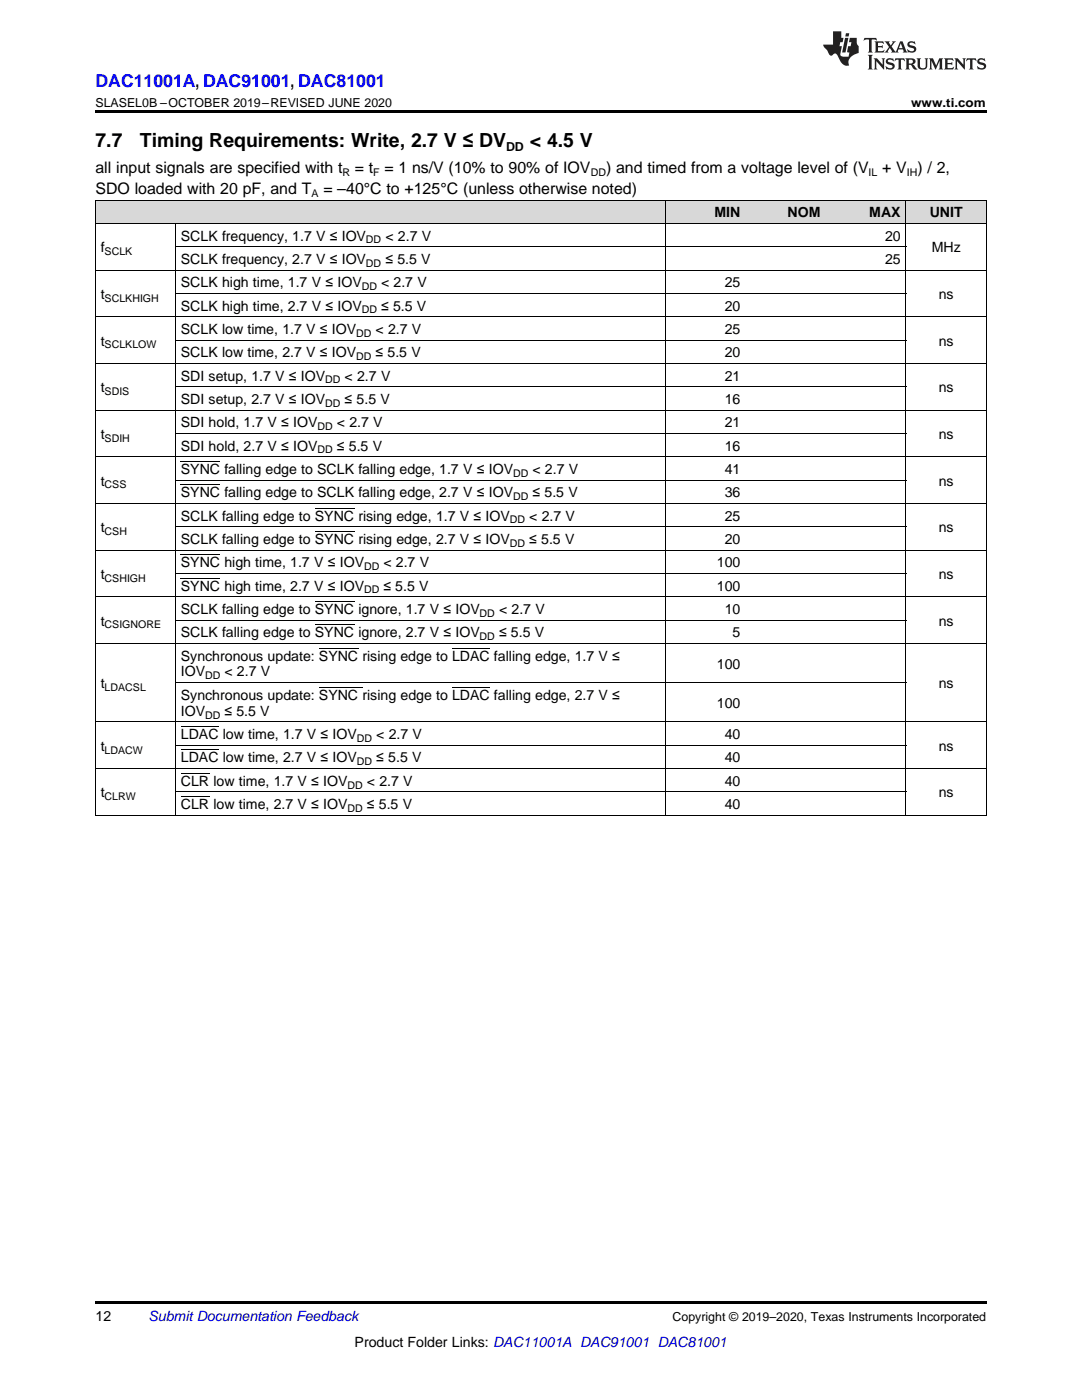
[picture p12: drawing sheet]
<svg xmlns="http://www.w3.org/2000/svg" width="216mm" height="279mm" viewBox="0 0 216 279" stroke-linecap="round" stroke-linejoin="round" font-family="sans-serif">
<defs><g id="words">
<g font-size="3.9">
<text x="19" y="29.3">7.7</text>
<text x="27.9" y="29.3">Timing Requirements: Write, 2.7 V ≤ DV</text>
<text x="105.7" y="29.3">&lt; 4.5 V</text>
</g>
<text font-size="3.5" fill="#00f" x="19" y="17.3">DAC11001A, DAC91001, DAC81001</text>
<g font-size="3.2">
<text x="19" y="34.4">all input signals are specified with t</text>
<text x="70.8" y="34.4">= t = 1 ns/V (10% to 90% of IOV</text>
<text x="120.9" y="34.4">) and timed from a voltage level of (V</text>
<text x="176" y="34.4">+ V ) / 2,</text>
<text x="19" y="38.7">SDO loaded with 20 pF, and T</text>
<text x="64.5" y="38.7">= –40°C to +125°C (unless otherwise noted)</text>
</g>
<g font-size="2.8">
<text x="142.6" y="43.4">MIN</text>
<text x="157.2" y="43.4">NOM</text>
<text x="173.5" y="43.4">MAX</text>
<text x="185.5" y="43.4">UNIT</text>
<text x="20.1" y="50.3">f</text>
<text x="36.1" y="48">SCLK frequency, 1.7 V ≤ IOV</text>
<text x="36.1" y="52.7">SCLK frequency, 2.7 V ≤ IOV</text>
<text x="76.9" y="48">&lt; 2.7 V</text>
<text x="76.9" y="52.7">≤ 5.5 V</text>
<text x="176.6" y="48">20</text>
<text x="176.6" y="52.7">25</text>
<text x="185.9" y="50.3">MHz</text>
<text x="20.1" y="59.7">t</text>
<text x="36.1" y="57.3">SCLK high time, 1.7 V ≤ IOV</text>
<text x="76.1" y="57.3">&lt; 2.7 V</text>
<text x="144.6" y="57.3">25</text>
<text x="187.3" y="59.7">ns</text>
<text x="36.1" y="62">SCLK high time, 2.7 V ≤ IOV</text>
<text x="76.1" y="62">≤ 5.5 V</text>
<text x="144.6" y="62">20</text>
<text x="20.1" y="69">t</text>
<text x="36.1" y="66.6">SCLK low time, 1.7 V ≤ IOV</text>
<text x="36.1" y="71.3">SCLK low time, 2.7 V ≤ IOV</text>
<text x="74.9" y="66.6">&lt; 2.7 V</text>
<text x="74.9" y="71.3">≤ 5.5 V</text>
<text x="144.6" y="66.6">25</text>
<text x="144.6" y="71.3">20</text>
<text x="187.3" y="69">ns</text>
<text x="36.1" y="76">SDI setup, 1.7 V ≤ IOV</text>
<text x="68.8" y="76">&lt; 2.7 V</text>
<text x="144.6" y="76">21</text>
<text x="20.1" y="78.3">t</text>
<text x="36.1" y="80.6">SDI setup, 2.7 V ≤ IOV</text>
<text x="68.8" y="80.6">≤ 5.5 V</text>
<text x="144.6" y="80.6">16</text>
<text x="187.3" y="78.3">ns</text>
<text x="20.1" y="87.6">t</text>
<text x="36.1" y="85.3">SDI hold, 1.7 V ≤ IOV</text>
<text x="36.1" y="89.9">SDI hold, 2.7 V ≤ IOV</text>
<text x="67.2" y="85.3">&lt; 2.7 V</text>
<text x="67.2" y="89.9">≤ 5.5 V</text>
<text x="144.6" y="85.3">21</text>
<text x="144.6" y="89.9">16</text>
<text x="187.3" y="87.6">ns</text>
<text x="36.1" y="94.6">SYNC falling edge to SCLK falling edge, 1.7 V ≤ IOV</text>
<text x="106.3" y="94.6">&lt; 2.7 V</text>
<text x="144.6" y="94.6">41</text>
<text x="20.1" y="96.9">t</text>
<text x="36.1" y="99.2">SYNC falling edge to SCLK falling edge, 2.7 V ≤ IOV</text>
<text x="106.3" y="99.2">≤ 5.5 V</text>
<text x="144.6" y="99.2">36</text>
<text x="187.3" y="96.9">ns</text>
<text x="20.1" y="106.2">t</text>
<text x="36.1" y="103.9">SCLK falling edge to SYNC rising edge, 1.7 V ≤ IOV</text>
<text x="105.6" y="103.9">&lt; 2.7 V</text>
<text x="144.6" y="103.9">25</text>
<text x="187.3" y="106.2">ns</text>
<text x="36.1" y="108.5">SCLK falling edge to SYNC rising edge, 2.7 V ≤ IOV</text>
<text x="36.1" y="113.2">SYNC high time, 1.7 V ≤ IOV</text>
<text x="76.5" y="113.2">&lt; 2.7 V</text>
<text x="105.6" y="108.5">≤ 5.5 V</text>
<text x="143.1" y="113.2">100</text>
<text x="144.6" y="108.5">20</text>
<text x="20.1" y="115.5">t</text>
<text x="36.1" y="117.9">SYNC high time, 2.7 V ≤ IOV</text>
<text x="76.5" y="117.9">≤ 5.5 V</text>
<text x="143.1" y="117.9">100</text>
<text x="187.3" y="115.5">ns</text>
<text x="20.1" y="124.8">t</text>
<text x="36.1" y="122.5">SCLK falling edge to SYNC ignore, 1.7 V ≤ IOV</text>
<text x="99.6" y="122.5">&lt; 2.7 V</text>
<text x="144.6" y="122.5">10</text>
<text x="187.3" y="124.8">ns</text>
<text x="36.1" y="127.2">SCLK falling edge to SYNC ignore, 2.7 V ≤ IOV</text>
<text x="36.1" y="131.8">Synchronous update: SYNC rising edge to LDAC falling edge, 1.7 V ≤</text>
<text x="99.6" y="127.2">≤ 5.5 V</text>
<text x="146.2" y="127.2">5</text>
<text x="20.1" y="137.3">t</text>
<text x="36.1" y="135">IOV</text>
<text x="44.8" y="135">&lt; 2.7 V</text>
<text x="143.1" y="133.4">100</text>
<text x="187.3" y="137.3">ns</text>
<text x="36.1" y="139.7">Synchronous update: SYNC rising edge to LDAC falling edge, 2.7 V ≤</text>
<text x="36.1" y="142.8">IOV</text>
<text x="44.8" y="142.8">≤ 5.5 V</text>
<text x="143.1" y="141.3">100</text>
<text x="20.1" y="149.8">t</text>
<text x="36.1" y="147.5">LDAC low time, 1.7 V ≤ IOV</text>
<text x="75.1" y="147.5">&lt; 2.7 V</text>
<text x="144.6" y="147.5">40</text>
<text x="187.3" y="149.8">ns</text>
<text x="36.1" y="152.2">LDAC low time, 2.7 V ≤ IOV</text>
<text x="75.1" y="152.2">≤ 5.5 V</text>
<text x="144.6" y="152.2">40</text>
<text x="20.1" y="159.1">t</text>
<text x="36.1" y="156.8">CLR low time, 1.7 V ≤ IOV</text>
<text x="36.1" y="161.5">CLR low time, 2.7 V ≤ IOV</text>
<text x="73.2" y="156.8">&lt; 2.7 V</text>
<text x="73.2" y="161.5">≤ 5.5 V</text>
<text x="144.6" y="156.8">40</text>
<text x="144.6" y="161.5">40</text>
<text x="187.3" y="159.1">ns</text>
<text x="19" y="263.6">12</text>
<text x="70.8" y="268.9">Product Folder Links: DAC11001A DAC91001 DAC81001</text>
</g>
<text font-size="2.8" fill="#0000c8" x="29.6" y="263.6">Submit Documentation Feedback</text>
<g font-size="2.5">
<text x="19" y="21.4">SLASEL0B –OCTOBER 2019–REVISED JUNE 2020</text>
<text x="181.8" y="21.4">www.ti.com</text>
<text x="101" y="30.1">DD</text>
<text x="134.2" y="263.6">Copyright © 2019–2020, Texas Instruments Incorporated</text>
</g>
<g font-size="2.1">
<text x="68.3" y="35.1">R</text>
<text x="74.5" y="35.1">F</text>
<text x="117.9" y="35.1">DD</text>
<text x="173.3" y="35.1">IL</text>
<text x="180.9" y="35.1">IH</text>
<text x="62.2" y="39.3">A</text>
<text x="20.9" y="50.9">SCLK</text>
<text x="73" y="48.6">DD</text>
<text x="73" y="53.2">DD</text>
<text x="72.2" y="57.9">DD</text>
<text x="20.9" y="60.2">SCLKHIGH</text>
<text x="72.2" y="62.5">DD</text>
<text x="20.9" y="69.5">SCLKLOW</text>
<text x="71" y="67.2">DD</text>
<text x="71" y="71.9">DD</text>
<text x="64.9" y="76.5">DD</text>
<text x="20.9" y="78.8">SDIS</text>
<text x="64.9" y="81.2">DD</text>
<text x="20.9" y="88.2">SDIH</text>
<text x="63.3" y="85.8">DD</text>
<text x="63.3" y="90.5">DD</text>
<text x="102.4" y="95.1">DD</text>
<text x="20.9" y="97.5">CSS</text>
<text x="102.4" y="99.8">DD</text>
<text x="20.9" y="106.8">CSH</text>
<text x="101.7" y="104.5">DD</text>
<text x="72.6" y="113.8">DD</text>
<text x="101.7" y="109.1">DD</text>
<text x="20.9" y="116.1">CSHIGH</text>
<text x="72.6" y="118.4">DD</text>
<text x="20.9" y="125.4">CSIGNORE</text>
<text x="95.7" y="123.1">DD</text>
<text x="95.7" y="127.7">DD</text>
<text x="20.9" y="137.9">LDACSL</text>
<text x="40.9" y="135.6">DD</text>
<text x="40.9" y="143.4">DD</text>
<text x="71.2" y="148.1">DD</text>
<text x="20.9" y="150.4">LDACW</text>
<text x="71.2" y="152.7">DD</text>
<text x="20.9" y="159.7">CLRW</text>
<text x="69.3" y="157.4">DD</text>
<text x="69.3" y="162">DD</text>
</g>
</g></defs>
<g fill="#d8d8d8">
<path d="M19 40h16v4.6h-16z"/>
<path d="M35 40h97.8v4.6h-97.8z"/>
<path d="M132.8 40h16v4.6h-16z"/>
<path d="M148.8 40h16v4.6h-16z"/>
<path d="M164.8 40h16v4.6h-16z"/>
<path d="M180.8 40h16v4.6h-16z"/>
</g>
<path d="M19 22h177.8v.5h-177.8zM19 259.7h177.8v.5h-177.8z" fill="#000"/>
<g fill="none" stroke="#000" stroke-width=".2">
<path d="M19 39.9h177.8M19.1 40v122.7M132.8 40v122.7M180.8 40v122.7M196.8 40v122.7M19 53.9h177.8M19 44.6h177.8M35 44.6v118.1M35 58.5h145.8M35 49.2h145.8M19 72.5h177.8M19 63.2h177.8"/>
<path d="M35 77.2h145.8M35 67.9h145.8M19 91.1h177.8M19 81.8h177.8M35 95.8h145.8M35 86.5h145.8M19 119.1h177.8M19 109.8h177.8M19 100.5h177.8M35 114.4h145.8M35 105.1h145.8M19 128.4h177.8"/>
<path d="M35 136.2h145.8M35 123.7h145.8M19 153.4h177.8M19 144.1h177.8M35 158h145.8M35 148.7h145.8M19 162.7h177.8"/>
</g>
<g fill="#231f20">
<path d="M172.5 7.6l-.1 .5 .4-.2h.6v.1v2.1l-.2 .4h.9l-.2-.4v-2.1l.1-.1h.5l.5 .2-.2-.5zM174.5 8.3l.2 .3v1.5l-.2 .4h1.8l.2-.6a1.04 1.04 0 0 1-1.3 .2v-.7h.6l.3 .2v-.6l-.3 .2h-.6v-.6l.8-.1 .4 .3-.2-.5zM176.5 8.3l.9 1.1-.9 1.1h.8l-.2-.2 .4-.7 .5 .7-.2 .2h1.5l-.2-.2 .2-.4h.9l.1 .4-.2 .2h1l-.3-.3-.7-1.9h-.5l-.9 2-.8-1 .9-1h-.8l.1 .3-.4 .5-.3-.6 .1-.2zM179.7 8.6l.4 1h-.7zM181.3 8.4a.63 .63 0 0 0-.2 .7 .63 .63 0 0 0 .6 .4l.6 .2 .1 .2a.75 .75 0 0 1-.7 .4 .75 .75 0 0 1-.6-.5l.1 .7 .1-.1a1.11 1.11 0 0 0 1.5-.6 1.13 1.13 0 0 0-1.2-.8l-.1-.4a1.04 1.04 0 0 1 1.2 .2l-.2-.5-.2 .1-.4-.2zM173.2 10.9l.2 .4v2.2l-.2 .4h1l-.3-.4v-2.2l.3-.4zM174.3 11.6l.3 .4v1.5l-.3 .4h.8l-.2-.4v-1.3l1.5 1.7v-1.9l.2-.4h-.7l.2 .4v.9l-1.1-1.3zM177 11.8a.62 .62 0 0 0-.2 .7 .62 .62 0 0 0 .6 .4l.6 .1 .1 .3a.76 .76 0 0 1-.7 .3 .76 .76 0 0 1-.7-.4l.2 .7 .1-.1a1.11 1.11 0 0 0 1.5-.6 1.13 1.13 0 0 0-1.2-.8l-.1-.4a1.04 1.04 0 0 1 1.2 .2l-.2-.6-.2 .1-.5-.1zM178.7 11.6l-.2 .6a.61 .61 0 0 1 .8-.3v1.6l-.2 .4h.9l-.2-.4v-1.6a.63 .63 0 0 1 .7 .3l-.1-.6zM180.6 11.6l.3 .4v1.5l-.3 .4h1l-.2-.2-.1-.8 .6 .2a.76 .76 0 0 0 1.2 .7l-1-1a.58 .58 0 0 0 .6-.5 .58 .58 0 0 0-.5-.6zM181.4 11.9h.1a.45 .45 0 0 1 .5 .1 .45 .45 0 0 1 .1 .5l-.8 .2zM182.9 11.6l.2 .2a2.17 2.17 0 0 0 .3 1.9 .99 .99 0 0 0 1.6-.6v-1.1l.2-.4h-.7l.2 .2a1.92 1.92 0 0 1-.2 1.8 .6 .6 0 0 1-.9-.5v-1.1l.2-.4zM185.4 11.6l.2 .4v1.5l-.2 .4h.7l-.2-.4v-1.4l.8 1.8 .8-1.8v1.4l-.2 .4h.9l-.2-.4v-1.5l.2-.4h-.8l-.6 1.5-.6-1.5zM188.4 11.6l.2 .4v1.5l-.2 .4h1.8l.1-.6a1.04 1.04 0 0 1-1.2 .1v-.6h.5l.4 .2v-.6l-.4 .2h-.5v-.7h.8l.3 .3-.1-.6zM190.5 11.6l.2 .4v1.5l-.2 .4h.7l-.2-.4v-1.3l1.5 1.7v-1.9l.2-.4h-.7l.2 .4v.9l-1.1-1.3zM192.9 11.6l-.1 .6a.61 .61 0 0 1 .7-.3l.1 1.6-.3 .4h1l-.3-.4 .1-1.6a.63 .63 0 0 1 .7 .3l-.1-.6zM195.2 11.8a.62 .62 0 0 0-.2 .7 .62 .62 0 0 0 .6 .4l.6 .1 .1 .3a.76 .76 0 0 1-.7 .3 .76 .76 0 0 1-.6-.4l.1 .7 .1-.1a1.11 1.11 0 0 0 1.6-.6 1.13 1.13 0 0 0-1.3-.8l-.1-.4a1.04 1.04 0 0 1 1.2 .2l-.1-.6-.2 .1-.5-.1z"/>
<path d="M166.2 6.3v2.6h-1.9v.4l.8 .9a.91 .91 0 0 0 1 .8 .56 .56 0 0 1 .5-.3 .56 .56 0 0 1 .5 .3l.4 .8a1.53 1.53 0 0 0 1.9 1.2 1.54 1.54 0 0 1 1-2.1l.9-.3v-1.4a1.52 1.52 0 0 1-.4-1.6h-1.3l-.2 .8h.5l-.2 .8h-.5l-.1 1v.2l.4 .1-.2 .8a1.93 1.93 0 0 1-1.6-.3l.3-1.8h-.5l.2-.8h.4l.2-.8h-.4v-1.3zM168.6 7.6l-.6 2.9h.7l.6-2.9zM168.8 6.6l-.1 .7h.6l.2-.7z"/>
</g>
<g fill="none" stroke="#000" stroke-width=".2">
<path d="M36.1 96.7h7.8M36.1 92.1h7.8M36.1 115.4h7.8M36.1 110.7h7.8M62.8 106.1h7.9M62.8 101.4h7.9M62.8 124.7h7.9M62.8 120h7.9M63.6 137.2h8.7M63.6 129.3h7.9M90.2 137.2h7.5M90.2 129.3h7.5"/>
<path d="M36.1 159h5.6M36.1 154.3h5.6M36.1 149.7h7.5M36.1 145h7.5"/>
</g>
<use href="#words"/>
</svg>
